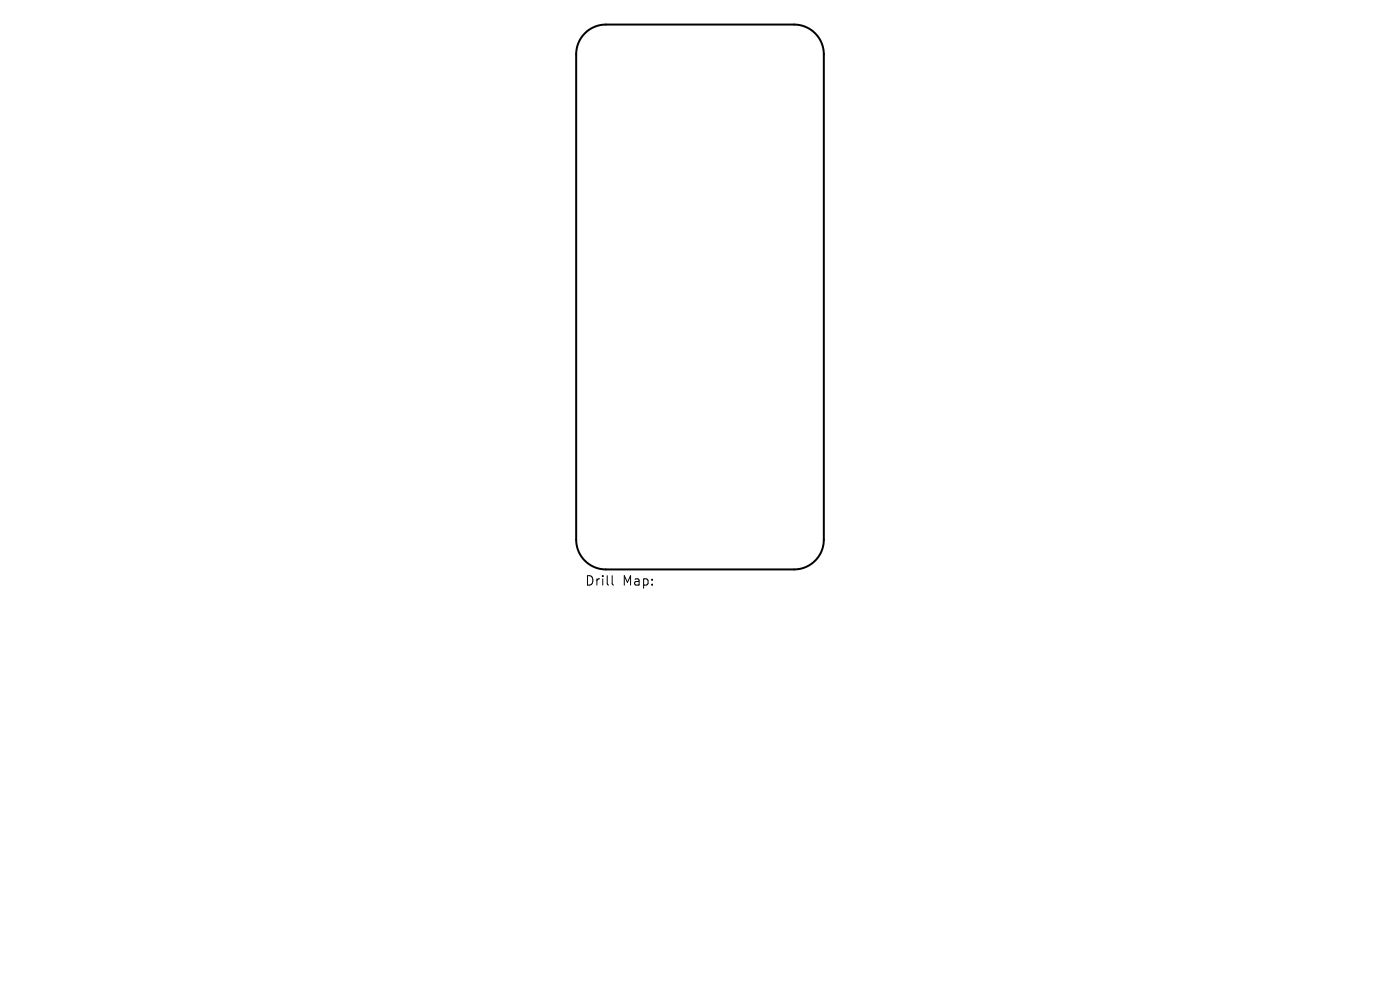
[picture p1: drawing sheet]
<svg xmlns="http://www.w3.org/2000/svg" width="297mm" height="210mm" viewBox="0 0 297 210" stroke-linecap="round" stroke-linejoin="round" font-family="sans-serif">
<defs><g id="words">
<g font-size="2.8">
<text x="124" y="124.5">Drill</text>
<text x="132" y="124.5">Map:</text>
</g>
</g></defs>
<path d="M124.1 7.1a6.3 6.3 0 0 1 4.4-1.9h40a6.3 6.3 0 0 1 6.3 6.3v103a6.3 6.3 0 0 1-6.3 6.3h-40a6.3 6.3 0 0 1-6.3-6.3v-103a6.3 6.3 0 0 1 1.9-4.4z" fill="none" stroke="#000" stroke-width=".42"/>
<path d="M129.9 122.1v1.7l.3 .3" fill="none" stroke="#000" stroke-width=".21"/>
<use href="#words"/>
</svg>
